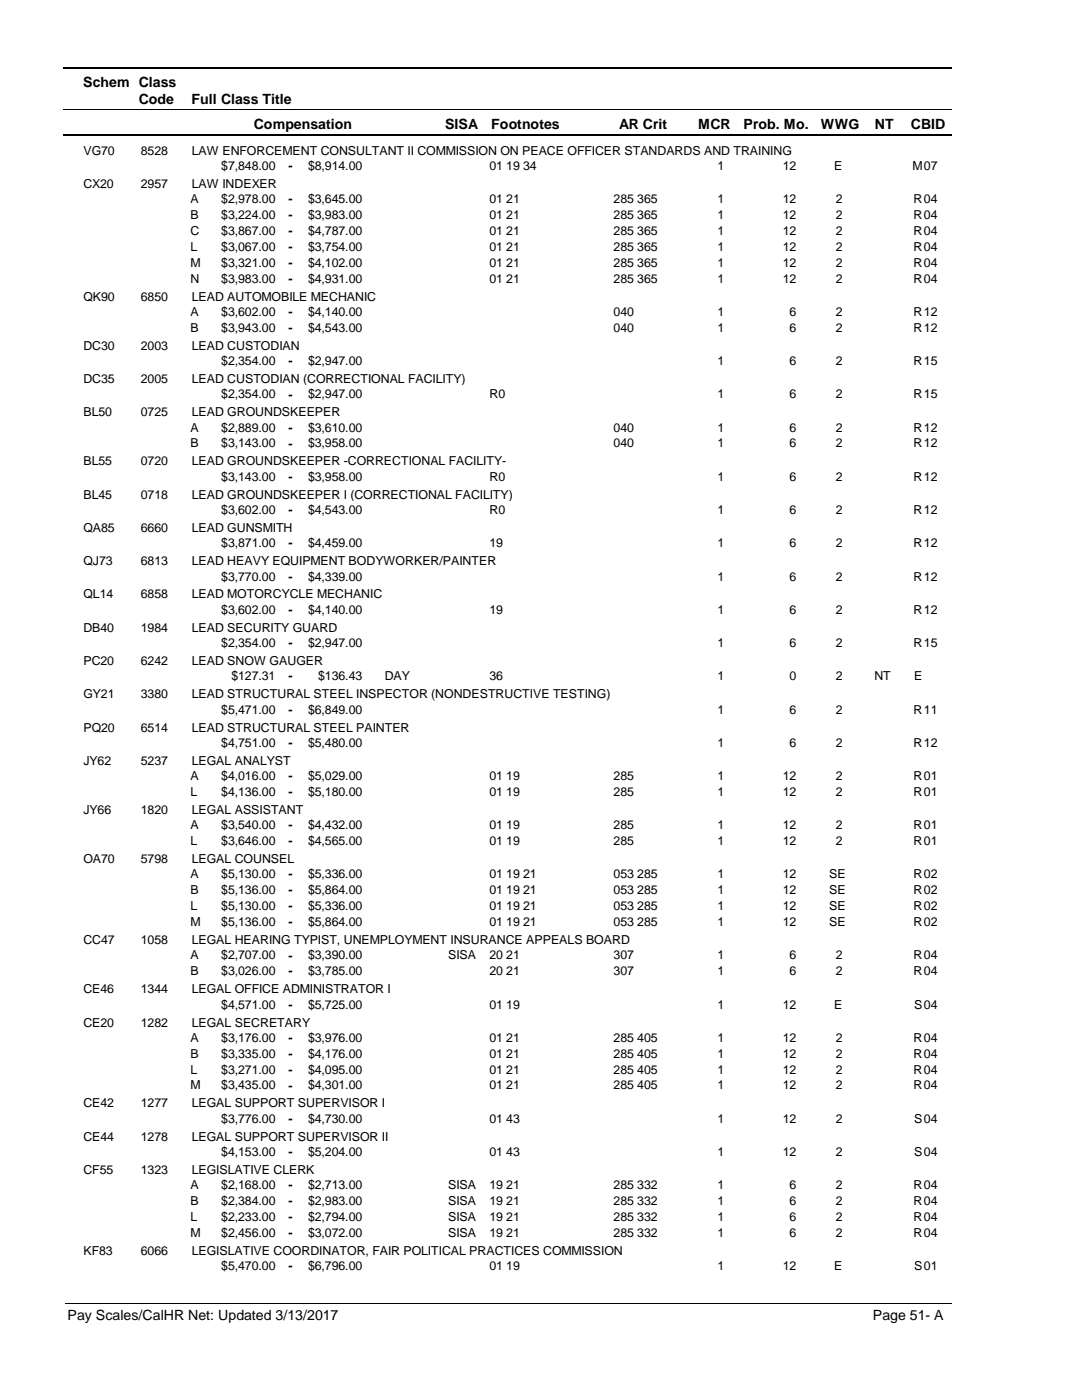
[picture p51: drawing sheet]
<svg xmlns="http://www.w3.org/2000/svg" width="216mm" height="279mm" viewBox="0 0 216 279" stroke-linecap="round" stroke-linejoin="round" font-family="sans-serif">
<defs><g id="words">
<g font-size="2.8">
<text x="16.6" y="17.3">Schem Class</text>
<text x="27.7" y="20.7">Code</text>
<text x="38.2" y="20.7">Full Class Title</text>
<text x="50.6" y="25.7">Compensation</text>
<text x="88.7" y="25.7">SISA</text>
<text x="98" y="25.7">Footnotes</text>
<text x="123.5" y="25.7">AR Crit</text>
<text x="139.2" y="25.7">MCR</text>
<text x="148.3" y="25.7">Prob. Mo.</text>
<text x="163.7" y="25.7">WWG</text>
<text x="174.5" y="25.7">NT</text>
<text x="181.6" y="25.7">CBID</text>
<text x="13.5" y="263.5">Pay Scales/CalHR Net: Updated 3/13/2017</text>
<text x="174.1" y="263.5">Page 51- A</text>
</g>
<g font-size="2.5">
<text x="16.6" y="30.8">VG70</text>
<text x="28.1" y="30.8">8528</text>
<text x="38.2" y="30.8">LAW ENFORCEMENT CONSULTANT II COMMISSION ON PEACE OFFICER STANDARDS AND TRAINING</text>
<text x="44.1" y="33.9">$7,848.00</text>
<text x="57.5" y="33.9">-</text>
<text x="61.4" y="33.9">$8,914.00</text>
<text x="97.6" y="33.9">01 19 34</text>
<text x="143.1" y="33.9">1</text>
<text x="156.1" y="33.9">12</text>
<text x="166.3" y="33.9">E</text>
<text x="181.9" y="33.9">M</text>
<text x="184.2" y="33.9">07</text>
<text x="16.6" y="37.5">CX20</text>
<text x="28.1" y="37.5">2957</text>
<text x="38" y="40.6">A</text>
<text x="38.2" y="37.5">LAW INDEXER</text>
<text x="44.1" y="40.6">$2,978.00</text>
<text x="57.5" y="40.6">-</text>
<text x="61.4" y="40.6">$3,645.00</text>
<text x="97.6" y="40.6">01 21</text>
<text x="122.4" y="40.6">285 365</text>
<text x="143.1" y="40.6">1</text>
<text x="156.1" y="40.6">12</text>
<text x="166.6" y="40.6">2</text>
<text x="182.2" y="40.6">R</text>
<text x="184.2" y="40.6">04</text>
<text x="38" y="43.7">B</text>
<text x="38" y="46.9">C</text>
<text x="44.1" y="43.7">$3,224.00</text>
<text x="44.1" y="46.9">$3,867.00</text>
<text x="57.5" y="43.8">-</text>
<text x="57.5" y="46.9">-</text>
<text x="61.4" y="43.7">$3,983.00</text>
<text x="61.4" y="46.9">$4,787.00</text>
<text x="97.6" y="43.7">01 21</text>
<text x="97.6" y="46.9">01 21</text>
<text x="122.4" y="43.7">285 365</text>
<text x="122.4" y="46.9">285 365</text>
<text x="143.1" y="43.7">1</text>
<text x="143.1" y="46.9">1</text>
<text x="156.1" y="43.7">12</text>
<text x="156.1" y="46.9">12</text>
<text x="166.6" y="43.7">2</text>
<text x="166.6" y="46.9">2</text>
<text x="182.2" y="43.7">R</text>
<text x="182.2" y="46.9">R</text>
<text x="184.2" y="43.7">04</text>
<text x="184.2" y="46.9">04</text>
<text x="38" y="50.1">L</text>
<text x="38" y="53.3">M</text>
<text x="44.1" y="50.1">$3,067.00</text>
<text x="44.1" y="53.3">$3,321.00</text>
<text x="57.5" y="50.1">-</text>
<text x="57.5" y="53.3">-</text>
<text x="61.4" y="50.1">$3,754.00</text>
<text x="61.4" y="53.3">$4,102.00</text>
<text x="97.6" y="50.1">01 21</text>
<text x="97.6" y="53.3">01 21</text>
<text x="122.4" y="50.1">285 365</text>
<text x="122.4" y="53.3">285 365</text>
<text x="143.1" y="50.1">1</text>
<text x="143.1" y="53.3">1</text>
<text x="156.1" y="50.1">12</text>
<text x="156.1" y="53.3">12</text>
<text x="166.6" y="50.1">2</text>
<text x="166.6" y="53.3">2</text>
<text x="182.2" y="50.1">R</text>
<text x="182.2" y="53.3">R</text>
<text x="184.2" y="50.1">04</text>
<text x="184.2" y="53.3">04</text>
<text x="38" y="56.4">N</text>
<text x="44.1" y="56.4">$3,983.00</text>
<text x="57.5" y="56.5">-</text>
<text x="61.4" y="56.4">$4,931.00</text>
<text x="97.6" y="56.4">01 21</text>
<text x="122.4" y="56.4">285 365</text>
<text x="143.1" y="56.4">1</text>
<text x="156.1" y="56.4">12</text>
<text x="166.6" y="56.4">2</text>
<text x="182.2" y="56.4">R</text>
<text x="184.2" y="56.4">04</text>
<text x="16.6" y="60">QK90</text>
<text x="28.1" y="60">6850</text>
<text x="38" y="63">A</text>
<text x="38.2" y="60">LEAD AUTOMOBILE MECHANIC</text>
<text x="44.1" y="63">$3,602.00</text>
<text x="57.5" y="63.1">-</text>
<text x="61.4" y="63">$4,140.00</text>
<text x="122.4" y="63">040</text>
<text x="143.1" y="63">1</text>
<text x="157.5" y="63">6</text>
<text x="166.6" y="63">2</text>
<text x="182.2" y="63">R</text>
<text x="184.2" y="63">12</text>
<text x="16.6" y="69.8">DC30</text>
<text x="28.1" y="69.8">2003</text>
<text x="38" y="66.2">B</text>
<text x="38.2" y="69.8">LEAD CUSTODIAN</text>
<text x="44.1" y="66.2">$3,943.00</text>
<text x="57.5" y="66.3">-</text>
<text x="61.4" y="66.2">$4,543.00</text>
<text x="122.4" y="66.2">040</text>
<text x="143.1" y="66.2">1</text>
<text x="157.5" y="66.2">6</text>
<text x="166.6" y="66.2">2</text>
<text x="182.2" y="66.2">R</text>
<text x="184.2" y="66.2">12</text>
<text x="16.6" y="76.5">DC35</text>
<text x="28.1" y="76.5">2005</text>
<text x="38.2" y="76.5">LEAD CUSTODIAN (CORRECTIONAL FACILITY)</text>
<text x="44.1" y="72.9">$2,354.00</text>
<text x="57.5" y="72.9">-</text>
<text x="61.4" y="72.9">$2,947.00</text>
<text x="143.1" y="72.9">1</text>
<text x="157.5" y="72.9">6</text>
<text x="166.6" y="72.9">2</text>
<text x="182.2" y="72.9">R</text>
<text x="184.2" y="72.9">15</text>
<text x="16.6" y="83.1">BL50</text>
<text x="28.1" y="83.1">0725</text>
<text x="38.2" y="83.1">LEAD GROUNDSKEEPER</text>
<text x="44.1" y="79.5">$2,354.00</text>
<text x="57.5" y="79.6">-</text>
<text x="61.4" y="79.5">$2,947.00</text>
<text x="97.6" y="79.5">R0</text>
<text x="143.1" y="79.5">1</text>
<text x="157.5" y="79.5">6</text>
<text x="166.6" y="79.5">2</text>
<text x="182.2" y="79.5">R</text>
<text x="184.2" y="79.5">15</text>
<text x="38" y="86.1">A</text>
<text x="38" y="89.3">B</text>
<text x="44.1" y="86.1">$2,889.00</text>
<text x="44.1" y="89.3">$3,143.00</text>
<text x="57.5" y="86.2">-</text>
<text x="57.5" y="89.3">-</text>
<text x="61.4" y="86.1">$3,610.00</text>
<text x="61.4" y="89.3">$3,958.00</text>
<text x="122.4" y="86.1">040</text>
<text x="122.4" y="89.3">040</text>
<text x="143.1" y="86.1">1</text>
<text x="143.1" y="89.3">1</text>
<text x="157.5" y="86.1">6</text>
<text x="157.5" y="89.3">6</text>
<text x="166.6" y="86.1">2</text>
<text x="166.6" y="89.3">2</text>
<text x="182.2" y="86.1">R</text>
<text x="182.2" y="89.3">R</text>
<text x="184.2" y="86.1">12</text>
<text x="184.2" y="89.3">12</text>
<text x="16.6" y="92.9">BL55</text>
<text x="28.1" y="92.9">0720</text>
<text x="38.2" y="92.9">LEAD GROUNDSKEEPER -CORRECTIONAL FACILITY-</text>
<text x="44.1" y="96">$3,143.00</text>
<text x="61.4" y="96">$3,958.00</text>
<text x="97.6" y="96">R0</text>
<text x="143.1" y="96">1</text>
<text x="157.5" y="96">6</text>
<text x="166.6" y="96">2</text>
<text x="182.2" y="96">R</text>
<text x="184.2" y="96">12</text>
<text x="16.6" y="99.5">BL45</text>
<text x="28.1" y="99.5">0718</text>
<text x="38.2" y="99.5">LEAD GROUNDSKEEPER I (CORRECTIONAL FACILITY)</text>
<text x="57.5" y="96">-</text>
<text x="16.6" y="106.2">QA85</text>
<text x="28.1" y="106.2">6660</text>
<text x="38.2" y="106.2">LEAD GUNSMITH</text>
<text x="44.1" y="102.6">$3,602.00</text>
<text x="57.5" y="102.6">-</text>
<text x="61.4" y="102.6">$4,543.00</text>
<text x="97.6" y="102.6">R0</text>
<text x="143.1" y="102.6">1</text>
<text x="157.5" y="102.6">6</text>
<text x="166.6" y="102.6">2</text>
<text x="182.2" y="102.6">R</text>
<text x="184.2" y="102.6">12</text>
<text x="16.6" y="112.8">QJ73</text>
<text x="28.1" y="112.8">6813</text>
<text x="38.2" y="112.8">LEAD HEAVY EQUIPMENT BODYWORKER/PAINTER</text>
<text x="44.1" y="109.2">$3,871.00</text>
<text x="57.5" y="109.3">-</text>
<text x="61.4" y="109.2">$4,459.00</text>
<text x="97.6" y="109.2">19</text>
<text x="143.1" y="109.2">1</text>
<text x="157.5" y="109.2">6</text>
<text x="166.6" y="109.2">2</text>
<text x="182.2" y="109.2">R</text>
<text x="184.2" y="109.2">12</text>
<text x="16.6" y="119.5">QL14</text>
<text x="28.1" y="119.5">6858</text>
<text x="38.2" y="119.5">LEAD MOTORCYCLE MECHANIC</text>
<text x="44.1" y="115.9">$3,770.00</text>
<text x="57.5" y="115.9">-</text>
<text x="61.4" y="115.9">$4,339.00</text>
<text x="143.1" y="115.9">1</text>
<text x="157.5" y="115.9">6</text>
<text x="166.6" y="115.9">2</text>
<text x="182.2" y="115.9">R</text>
<text x="184.2" y="115.9">12</text>
<text x="44.1" y="122.5">$3,602.00</text>
<text x="57.5" y="122.6">-</text>
<text x="61.4" y="122.5">$4,140.00</text>
<text x="97.6" y="122.5">19</text>
<text x="143.1" y="122.5">1</text>
<text x="157.5" y="122.5">6</text>
<text x="166.6" y="122.5">2</text>
<text x="182.2" y="122.5">R</text>
<text x="184.2" y="122.5">12</text>
<text x="16.6" y="126.1">DB40</text>
<text x="28.1" y="126.1">1984</text>
<text x="38.2" y="126.1">LEAD SECURITY GUARD</text>
<text x="44.1" y="129.1">$2,354.00</text>
<text x="57.5" y="129.2">-</text>
<text x="61.4" y="129.1">$2,947.00</text>
<text x="143.1" y="129.1">1</text>
<text x="157.5" y="129.1">6</text>
<text x="166.6" y="129.1">2</text>
<text x="182.2" y="129.1">R</text>
<text x="184.2" y="129.1">15</text>
<text x="16.6" y="132.7">PC20</text>
<text x="28.1" y="132.7">6242</text>
<text x="38.2" y="132.7">LEAD SNOW GAUGER</text>
<text x="46.1" y="135.8">$127.31</text>
<text x="57.5" y="135.8">-</text>
<text x="63.5" y="135.8">$136.43</text>
<text x="76.7" y="135.8">DAY</text>
<text x="97.6" y="135.8">36</text>
<text x="143.1" y="135.8">1</text>
<text x="157.5" y="135.8">0</text>
<text x="166.6" y="135.8">2</text>
<text x="174.4" y="135.8">NT</text>
<text x="182.3" y="135.8">E</text>
<text x="16.6" y="139.4">GY21</text>
<text x="28.1" y="139.4">3380</text>
<text x="38.2" y="139.4">LEAD STRUCTURAL STEEL INSPECTOR (NONDESTRUCTIVE TESTING)</text>
<text x="44.1" y="142.4">$5,471.00</text>
<text x="57.5" y="142.5">-</text>
<text x="61.4" y="142.4">$6,849.00</text>
<text x="143.1" y="142.4">1</text>
<text x="157.5" y="142.4">6</text>
<text x="166.6" y="142.4">2</text>
<text x="182.2" y="142.4">R</text>
<text x="184.2" y="142.4">11</text>
<text x="16.6" y="146">PQ20</text>
<text x="28.1" y="146">6514</text>
<text x="38.2" y="146">LEAD STRUCTURAL STEEL PAINTER</text>
<text x="44.1" y="149">$4,751.00</text>
<text x="57.5" y="149.1">-</text>
<text x="61.4" y="149">$5,480.00</text>
<text x="143.1" y="149">1</text>
<text x="157.5" y="149">6</text>
<text x="166.6" y="149">2</text>
<text x="182.2" y="149">R</text>
<text x="184.2" y="149">12</text>
<text x="16.6" y="152.6">JY62</text>
<text x="28.1" y="152.6">5237</text>
<text x="38" y="155.7">A</text>
<text x="38.2" y="152.6">LEGAL ANALYST</text>
<text x="44.1" y="155.7">$4,016.00</text>
<text x="57.5" y="155.7">-</text>
<text x="61.4" y="155.7">$5,029.00</text>
<text x="97.6" y="155.7">01 19</text>
<text x="122.4" y="155.7">285</text>
<text x="143.1" y="155.7">1</text>
<text x="156.1" y="155.7">12</text>
<text x="166.6" y="155.7">2</text>
<text x="182.2" y="155.7">R</text>
<text x="184.2" y="155.7">01</text>
<text x="38" y="158.9">L</text>
<text x="44.1" y="158.9">$4,136.00</text>
<text x="57.5" y="158.9">-</text>
<text x="61.4" y="158.9">$5,180.00</text>
<text x="97.6" y="158.9">01 19</text>
<text x="122.4" y="158.9">285</text>
<text x="143.1" y="158.9">1</text>
<text x="156.1" y="158.9">12</text>
<text x="166.6" y="158.9">2</text>
<text x="182.2" y="158.9">R</text>
<text x="184.2" y="158.9">01</text>
<text x="16.6" y="162.4">JY66</text>
<text x="28.1" y="162.4">1820</text>
<text x="38" y="165.5">A</text>
<text x="38.2" y="162.4">LEGAL ASSISTANT</text>
<text x="44.1" y="165.5">$3,540.00</text>
<text x="57.5" y="165.5">-</text>
<text x="61.4" y="165.5">$4,432.00</text>
<text x="97.6" y="165.5">01 19</text>
<text x="122.4" y="165.5">285</text>
<text x="143.1" y="165.5">1</text>
<text x="156.1" y="165.5">12</text>
<text x="166.6" y="165.5">2</text>
<text x="182.2" y="165.5">R</text>
<text x="184.2" y="165.5">01</text>
<text x="16.6" y="172.3">OA70</text>
<text x="28.1" y="172.3">5798</text>
<text x="38" y="168.7">L</text>
<text x="38.2" y="172.3">LEGAL COUNSEL</text>
<text x="44.1" y="168.7">$3,646.00</text>
<text x="57.5" y="168.7">-</text>
<text x="61.4" y="168.7">$4,565.00</text>
<text x="97.6" y="168.7">01 19</text>
<text x="122.4" y="168.7">285</text>
<text x="143.1" y="168.7">1</text>
<text x="156.1" y="168.7">12</text>
<text x="166.6" y="168.7">2</text>
<text x="182.2" y="168.7">R</text>
<text x="184.2" y="168.7">01</text>
<text x="38" y="175.3">A</text>
<text x="38" y="178.5">B</text>
<text x="44.1" y="175.3">$5,130.00</text>
<text x="44.1" y="178.5">$5,136.00</text>
<text x="57.5" y="175.3">-</text>
<text x="57.5" y="178.5">-</text>
<text x="61.4" y="175.3">$5,336.00</text>
<text x="61.4" y="178.5">$5,864.00</text>
<text x="97.6" y="175.3">01 19 21</text>
<text x="97.6" y="178.5">01 19 21</text>
<text x="122.4" y="175.3">053 285</text>
<text x="122.4" y="178.5">053 285</text>
<text x="143.1" y="175.3">1</text>
<text x="143.1" y="178.5">1</text>
<text x="156.1" y="175.3">12</text>
<text x="156.1" y="178.5">12</text>
<text x="165.4" y="175.3">SE</text>
<text x="165.4" y="178.5">SE</text>
<text x="182.2" y="175.3">R</text>
<text x="182.2" y="178.5">R</text>
<text x="184.2" y="175.3">02</text>
<text x="184.2" y="178.5">02</text>
<text x="38" y="181.7">L</text>
<text x="38" y="184.8">M</text>
<text x="44.1" y="181.7">$5,130.00</text>
<text x="44.1" y="184.8">$5,136.00</text>
<text x="57.5" y="181.7">-</text>
<text x="57.5" y="184.9">-</text>
<text x="61.4" y="181.7">$5,336.00</text>
<text x="61.4" y="184.8">$5,864.00</text>
<text x="97.6" y="181.7">01 19 21</text>
<text x="97.6" y="184.8">01 19 21</text>
<text x="122.4" y="181.7">053 285</text>
<text x="122.4" y="184.8">053 285</text>
<text x="143.1" y="181.7">1</text>
<text x="143.1" y="184.8">1</text>
<text x="156.1" y="181.7">12</text>
<text x="156.1" y="184.8">12</text>
<text x="165.4" y="181.7">SE</text>
<text x="165.4" y="184.8">SE</text>
<text x="182.2" y="181.7">R</text>
<text x="182.2" y="184.8">R</text>
<text x="184.2" y="181.7">02</text>
<text x="184.2" y="184.8">02</text>
<text x="16.6" y="188.4">CC47</text>
<text x="28.1" y="188.4">1058</text>
<text x="38" y="191.5">A</text>
<text x="38.2" y="188.4">LEGAL HEARING TYPIST, UNEMPLOYMENT INSURANCE APPEALS BOARD</text>
<text x="44.1" y="191.5">$2,707.00</text>
<text x="57.5" y="191.5">-</text>
<text x="61.4" y="191.5">$3,390.00</text>
<text x="89.4" y="191.5">SISA</text>
<text x="97.6" y="191.5">20 21</text>
<text x="122.4" y="191.5">307</text>
<text x="143.1" y="191.5">1</text>
<text x="157.5" y="191.5">6</text>
<text x="166.6" y="191.5">2</text>
<text x="182.2" y="191.5">R</text>
<text x="184.2" y="191.5">04</text>
<text x="38" y="194.7">B</text>
<text x="44.1" y="194.7">$3,026.00</text>
<text x="57.5" y="194.7">-</text>
<text x="61.4" y="194.7">$3,785.00</text>
<text x="97.6" y="194.7">20 21</text>
<text x="122.4" y="194.7">307</text>
<text x="143.1" y="194.7">1</text>
<text x="157.5" y="194.7">6</text>
<text x="166.6" y="194.7">2</text>
<text x="182.2" y="194.7">R</text>
<text x="184.2" y="194.7">04</text>
<text x="16.6" y="198.2">CE46</text>
<text x="28.1" y="198.2">1344</text>
<text x="38.2" y="198.2">LEGAL OFFICE ADMINISTRATOR I</text>
<text x="44.1" y="201.3">$4,571.00</text>
<text x="57.5" y="201.3">-</text>
<text x="61.4" y="201.3">$5,725.00</text>
<text x="97.6" y="201.3">01 19</text>
<text x="143.1" y="201.3">1</text>
<text x="156.1" y="201.3">12</text>
<text x="166.3" y="201.3">E</text>
<text x="182.3" y="201.3">S</text>
<text x="184.2" y="201.3">04</text>
<text x="16.6" y="204.9">CE20</text>
<text x="28.1" y="204.9">1282</text>
<text x="38" y="207.9">A</text>
<text x="38.2" y="204.9">LEGAL SECRETARY</text>
<text x="44.1" y="207.9">$3,176.00</text>
<text x="57.5" y="207.9">-</text>
<text x="61.4" y="207.9">$3,976.00</text>
<text x="97.6" y="207.9">01 21</text>
<text x="122.4" y="207.9">285 405</text>
<text x="143.1" y="207.9">1</text>
<text x="156.1" y="207.9">12</text>
<text x="166.6" y="207.9">2</text>
<text x="182.2" y="207.9">R</text>
<text x="184.2" y="207.9">04</text>
<text x="38" y="211.1">B</text>
<text x="38" y="214.3">L</text>
<text x="44.1" y="211.1">$3,335.00</text>
<text x="44.1" y="214.3">$3,271.00</text>
<text x="57.5" y="211.1">-</text>
<text x="57.5" y="214.3">-</text>
<text x="61.4" y="211.1">$4,176.00</text>
<text x="61.4" y="214.3">$4,095.00</text>
<text x="97.6" y="211.1">01 21</text>
<text x="97.6" y="214.3">01 21</text>
<text x="122.4" y="211.1">285 405</text>
<text x="122.4" y="214.3">285 405</text>
<text x="143.1" y="211.1">1</text>
<text x="143.1" y="214.3">1</text>
<text x="156.1" y="211.1">12</text>
<text x="156.1" y="214.3">12</text>
<text x="166.6" y="211.1">2</text>
<text x="166.6" y="214.3">2</text>
<text x="182.2" y="211.1">R</text>
<text x="182.2" y="214.3">R</text>
<text x="184.2" y="211.1">04</text>
<text x="184.2" y="214.3">04</text>
<text x="16.6" y="221">CE42</text>
<text x="28.1" y="221">1277</text>
<text x="38" y="217.4">M</text>
<text x="38.2" y="221">LEGAL SUPPORT SUPERVISOR I</text>
<text x="44.1" y="217.4">$3,435.00</text>
<text x="57.5" y="217.5">-</text>
<text x="61.4" y="217.4">$4,301.00</text>
<text x="97.6" y="217.4">01 21</text>
<text x="122.4" y="217.4">285 405</text>
<text x="143.1" y="217.4">1</text>
<text x="156.1" y="217.4">12</text>
<text x="166.6" y="217.4">2</text>
<text x="182.2" y="217.4">R</text>
<text x="184.2" y="217.4">04</text>
<text x="16.6" y="227.7">CE44</text>
<text x="28.1" y="227.7">1278</text>
<text x="38.2" y="227.7">LEGAL SUPPORT SUPERVISOR II</text>
<text x="44.1" y="224.1">$3,776.00</text>
<text x="57.5" y="224.1">-</text>
<text x="61.4" y="224.1">$4,730.00</text>
<text x="97.6" y="224.1">01 43</text>
<text x="143.1" y="224.1">1</text>
<text x="156.1" y="224.1">12</text>
<text x="166.6" y="224.1">2</text>
<text x="182.3" y="224.1">S</text>
<text x="184.2" y="224.1">04</text>
<text x="44.1" y="230.7">$4,153.00</text>
<text x="57.5" y="230.8">-</text>
<text x="61.4" y="230.7">$5,204.00</text>
<text x="97.6" y="230.7">01 43</text>
<text x="143.1" y="230.7">1</text>
<text x="156.1" y="230.7">12</text>
<text x="166.6" y="230.7">2</text>
<text x="182.3" y="230.7">S</text>
<text x="184.2" y="230.7">04</text>
<text x="16.6" y="234.3">CF55</text>
<text x="28.1" y="234.3">1323</text>
<text x="38" y="237.4">A</text>
<text x="38.2" y="234.3">LEGISLATIVE CLERK</text>
<text x="44.1" y="237.4">$2,168.00</text>
<text x="57.5" y="237.4">-</text>
<text x="61.4" y="237.4">$2,713.00</text>
<text x="89.4" y="237.4">SISA</text>
<text x="97.6" y="237.4">19 21</text>
<text x="122.4" y="237.4">285 332</text>
<text x="143.1" y="237.4">1</text>
<text x="157.5" y="237.4">6</text>
<text x="166.6" y="237.4">2</text>
<text x="182.2" y="237.4">R</text>
<text x="184.2" y="237.4">04</text>
<text x="38" y="240.5">B</text>
<text x="38" y="243.7">L</text>
<text x="44.1" y="240.5">$2,384.00</text>
<text x="44.1" y="243.7">$2,233.00</text>
<text x="57.5" y="240.6">-</text>
<text x="57.5" y="243.7">-</text>
<text x="61.4" y="240.5">$2,983.00</text>
<text x="61.4" y="243.7">$2,794.00</text>
<text x="89.4" y="240.5">SISA</text>
<text x="89.4" y="243.7">SISA</text>
<text x="97.6" y="240.5">19 21</text>
<text x="97.6" y="243.7">19 21</text>
<text x="122.4" y="240.5">285 332</text>
<text x="122.4" y="243.7">285 332</text>
<text x="143.1" y="240.5">1</text>
<text x="143.1" y="243.7">1</text>
<text x="157.5" y="240.5">6</text>
<text x="157.5" y="243.7">6</text>
<text x="166.6" y="240.5">2</text>
<text x="166.6" y="243.7">2</text>
<text x="182.2" y="240.5">R</text>
<text x="182.2" y="243.7">R</text>
<text x="184.2" y="240.5">04</text>
<text x="184.2" y="243.7">04</text>
<text x="16.6" y="250.5">KF83</text>
<text x="28.1" y="250.5">6066</text>
<text x="38" y="246.9">M</text>
<text x="38.2" y="250.5">LEGISLATIVE COORDINATOR, FAIR POLITICAL PRACTICES COMMISSION</text>
<text x="44.1" y="246.9">$2,456.00</text>
<text x="57.5" y="246.9">-</text>
<text x="61.4" y="246.9">$3,072.00</text>
<text x="89.4" y="246.9">SISA</text>
<text x="97.6" y="246.9">19 21</text>
<text x="122.4" y="246.9">285 332</text>
<text x="143.1" y="246.9">1</text>
<text x="157.5" y="246.9">6</text>
<text x="166.6" y="246.9">2</text>
<text x="182.2" y="246.9">R</text>
<text x="184.2" y="246.9">04</text>
<text x="44.1" y="253.5">$5,470.00</text>
<text x="57.5" y="253.6">-</text>
<text x="61.4" y="253.5">$6,796.00</text>
<text x="97.6" y="253.5">01 19</text>
<text x="143.1" y="253.5">1</text>
<text x="156.1" y="253.5">12</text>
<text x="166.3" y="253.5">E</text>
<text x="182.3" y="253.5">S</text>
<text x="184.2" y="253.5">01</text>
</g>
</g></defs>
<path d="M12.7 13.5h177.1" fill="none" stroke="#000" stroke-width=".36"/>
<path d="M12.7 21.9h177.1" fill="none" stroke="#000" stroke-width=".2"/>
<path d="M12.7 27h177.1" fill="none" stroke="#000" stroke-width=".35"/>
<g fill="#fff">
<path d="M40.4 31.3h16.2v3h-16.2z" fill-rule="evenodd"/>
<path d="M183.9 31.3h4.1v3h-4.1z" fill-rule="evenodd"/>
<path d="M40.4 37.9h16.2v3h-16.2z" fill-rule="evenodd"/>
<path d="M183.9 37.9h4.1v3h-4.1z" fill-rule="evenodd"/>
<path d="M40.4 41.1h16.2v3h-16.2z" fill-rule="evenodd"/>
<path d="M183.9 41.1h4.1v3h-4.1z" fill-rule="evenodd"/>
<path d="M40.4 44.3h16.2v3h-16.2z" fill-rule="evenodd"/>
<path d="M183.9 44.3h4.1v3h-4.1z" fill-rule="evenodd"/>
<path d="M40.4 47.5h16.2v3h-16.2z" fill-rule="evenodd"/>
<path d="M183.9 47.5h4.1v3h-4.1z" fill-rule="evenodd"/>
<path d="M40.4 50.6h16.2v3h-16.2z" fill-rule="evenodd"/>
<path d="M183.9 50.6h4.1v3h-4.1z" fill-rule="evenodd"/>
<path d="M40.4 53.8h16.2v3h-16.2z" fill-rule="evenodd"/>
<path d="M183.9 53.8h4.1v3h-4.1z" fill-rule="evenodd"/>
<path d="M40.4 60.4h16.2v3h-16.2z" fill-rule="evenodd"/>
<path d="M183.9 60.4h4.1v3h-4.1z" fill-rule="evenodd"/>
<path d="M40.4 63.6h16.2v3h-16.2z" fill-rule="evenodd"/>
<path d="M183.9 63.6h4.1v3h-4.1z" fill-rule="evenodd"/>
<path d="M40.4 70.3h16.2v2.9h-16.2z" fill-rule="evenodd"/>
<path d="M183.9 70.3h4.1v2.9h-4.1z" fill-rule="evenodd"/>
<path d="M40.4 76.9h16.2v3h-16.2z" fill-rule="evenodd"/>
<path d="M183.9 76.9h4.1v3h-4.1z" fill-rule="evenodd"/>
<path d="M40.4 83.5h16.2v3h-16.2z" fill-rule="evenodd"/>
<path d="M183.9 83.5h4.1v3h-4.1z" fill-rule="evenodd"/>
<path d="M40.4 86.7h16.2v3h-16.2z" fill-rule="evenodd"/>
<path d="M183.9 86.7h4.1v3h-4.1z" fill-rule="evenodd"/>
<path d="M40.4 93.3h16.2v3h-16.2z" fill-rule="evenodd"/>
<path d="M183.9 93.3h4.1v3h-4.1z" fill-rule="evenodd"/>
<path d="M40.4 100h16.2v3h-16.2z" fill-rule="evenodd"/>
<path d="M183.9 100h4.1v3h-4.1z" fill-rule="evenodd"/>
<path d="M40.4 106.6h16.2v3h-16.2z" fill-rule="evenodd"/>
<path d="M183.9 106.6h4.1v3h-4.1z" fill-rule="evenodd"/>
<path d="M40.4 113.3h16.2v2.9h-16.2z" fill-rule="evenodd"/>
<path d="M183.9 113.3h4.1v2.9h-4.1z" fill-rule="evenodd"/>
<path d="M40.4 119.9h16.2v3h-16.2z" fill-rule="evenodd"/>
<path d="M183.9 119.9h4.1v3h-4.1z" fill-rule="evenodd"/>
<path d="M40.4 126.5h16.2v3h-16.2z" fill-rule="evenodd"/>
<path d="M183.9 126.5h4.1v3h-4.1z" fill-rule="evenodd"/>
<path d="M40.4 133.2h16.2v3h-16.2z" fill-rule="evenodd"/>
<path d="M183.9 133.2h4.1v3h-4.1z" fill-rule="evenodd"/>
<path d="M40.4 139.8h16.2v3h-16.2z" fill-rule="evenodd"/>
<path d="M183.9 139.8h4.1v3h-4.1z" fill-rule="evenodd"/>
<path d="M40.4 146.4h16.2v3h-16.2z" fill-rule="evenodd"/>
<path d="M183.9 146.4h4.1v3h-4.1z" fill-rule="evenodd"/>
<path d="M40.4 153.1h16.2v3h-16.2z" fill-rule="evenodd"/>
<path d="M183.9 153.1h4.1v3h-4.1z" fill-rule="evenodd"/>
<path d="M40.4 156.2h16.2v3h-16.2z" fill-rule="evenodd"/>
<path d="M183.9 156.2h4.1v3h-4.1z" fill-rule="evenodd"/>
<path d="M40.4 162.9h16.2v3h-16.2z" fill-rule="evenodd"/>
<path d="M183.9 162.9h4.1v3h-4.1z" fill-rule="evenodd"/>
<path d="M40.4 166.1h16.2v3h-16.2z" fill-rule="evenodd"/>
<path d="M183.9 166.1h4.1v3h-4.1z" fill-rule="evenodd"/>
<path d="M40.4 172.7h16.2v3h-16.2z" fill-rule="evenodd"/>
<path d="M183.9 172.7h4.1v3h-4.1z" fill-rule="evenodd"/>
<path d="M40.4 175.9h16.2v2.9h-16.2z" fill-rule="evenodd"/>
<path d="M183.9 175.9h4.1v2.9h-4.1z" fill-rule="evenodd"/>
<path d="M40.4 179h16.2v3h-16.2z" fill-rule="evenodd"/>
<path d="M183.9 179h4.1v3h-4.1z" fill-rule="evenodd"/>
<path d="M40.4 182.2h16.2v3h-16.2z" fill-rule="evenodd"/>
<path d="M183.9 182.2h4.1v3h-4.1z" fill-rule="evenodd"/>
<path d="M40.4 188.9h16.2v2.9h-16.2z" fill-rule="evenodd"/>
<path d="M183.9 188.9h4.1v2.9h-4.1z" fill-rule="evenodd"/>
<path d="M40.4 192h16.2v3h-16.2z" fill-rule="evenodd"/>
<path d="M183.9 192h4.1v3h-4.1z" fill-rule="evenodd"/>
<path d="M40.4 198.7h16.2v3h-16.2z" fill-rule="evenodd"/>
<path d="M183.9 198.7h4.1v3h-4.1z" fill-rule="evenodd"/>
<path d="M40.4 205.3h16.2v3h-16.2z" fill-rule="evenodd"/>
<path d="M183.9 205.3h4.1v3h-4.1z" fill-rule="evenodd"/>
<path d="M40.4 208.5h16.2v3h-16.2z" fill-rule="evenodd"/>
<path d="M183.9 208.5h4.1v3h-4.1z" fill-rule="evenodd"/>
<path d="M40.4 211.7h16.2v2.9h-16.2z" fill-rule="evenodd"/>
<path d="M183.9 211.7h4.1v2.9h-4.1z" fill-rule="evenodd"/>
<path d="M40.4 214.8h16.2v3h-16.2z" fill-rule="evenodd"/>
<path d="M183.9 214.8h4.1v3h-4.1z" fill-rule="evenodd"/>
<path d="M40.4 221.5h16.2v3h-16.2z" fill-rule="evenodd"/>
<path d="M183.9 221.5h4.1v3h-4.1z" fill-rule="evenodd"/>
<path d="M40.4 228.1h16.2v3h-16.2z" fill-rule="evenodd"/>
<path d="M183.9 228.1h4.1v3h-4.1z" fill-rule="evenodd"/>
<path d="M40.4 234.7h16.2v3h-16.2z" fill-rule="evenodd"/>
<path d="M183.9 234.7h4.1v3h-4.1z" fill-rule="evenodd"/>
<path d="M40.4 237.9h16.2v3h-16.2z" fill-rule="evenodd"/>
<path d="M183.9 237.9h4.1v3h-4.1z" fill-rule="evenodd"/>
<path d="M40.4 241.1h16.2v3h-16.2z" fill-rule="evenodd"/>
<path d="M183.9 241.1h4.1v3h-4.1z" fill-rule="evenodd"/>
<path d="M40.4 244.3h16.2v3h-16.2z" fill-rule="evenodd"/>
<path d="M183.9 244.3h4.1v3h-4.1z" fill-rule="evenodd"/>
<path d="M40.4 250.9h16.2v3h-16.2z" fill-rule="evenodd"/>
<path d="M183.9 250.9h4.1v3h-4.1z" fill-rule="evenodd"/>
</g>
<path d="M13.1 260.1h176.7" fill="none" stroke="#000" stroke-width=".2"/>
<use href="#words"/>
</svg>
